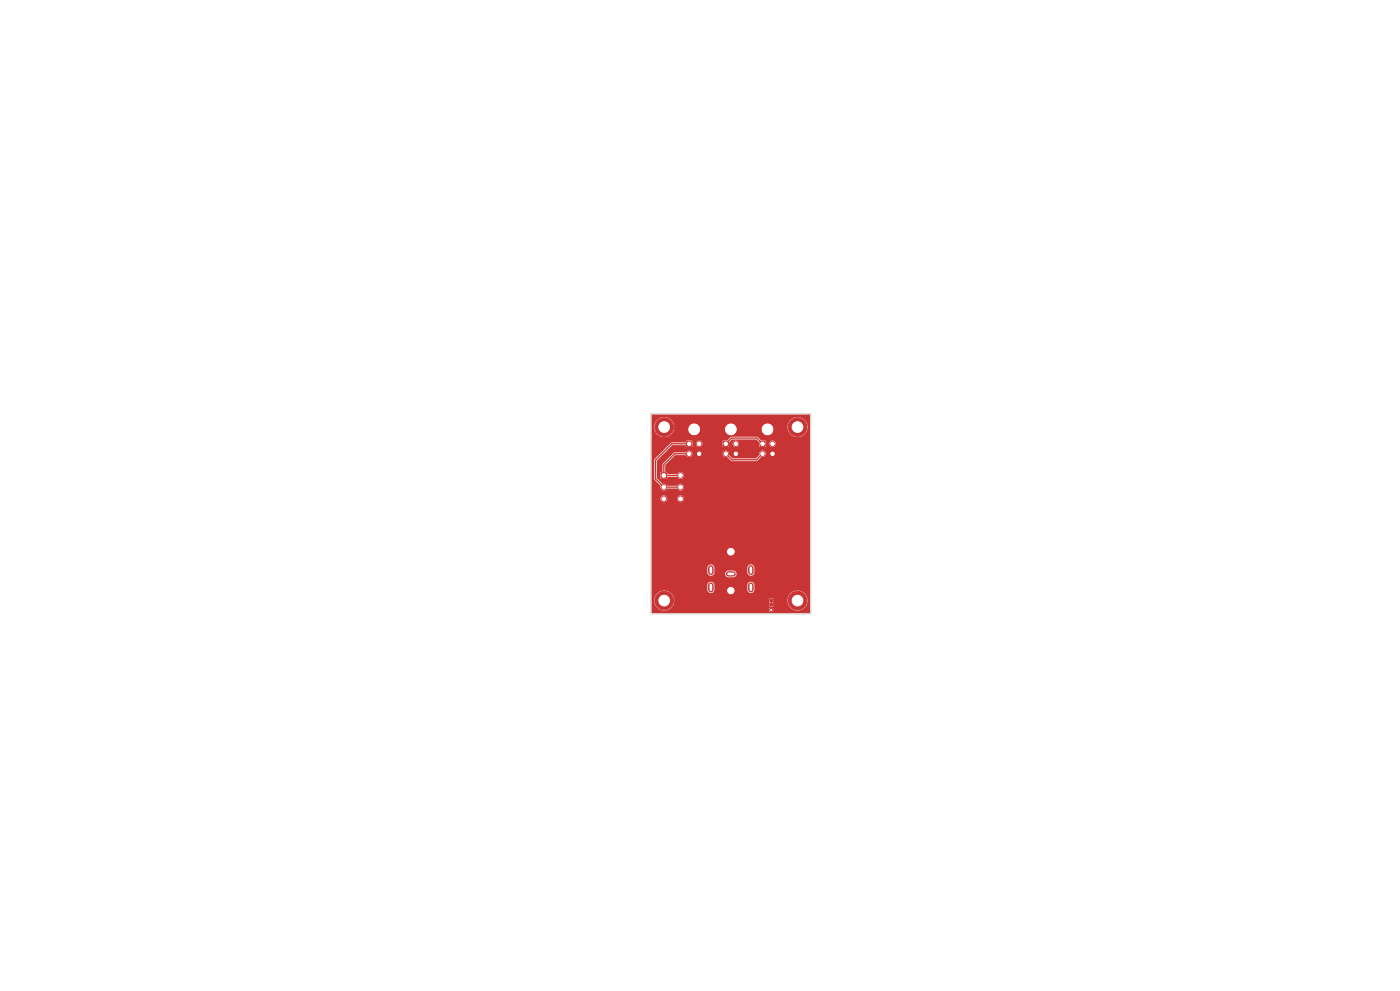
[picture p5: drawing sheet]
<svg xmlns="http://www.w3.org/2000/svg" width="420mm" height="297mm" viewBox="0 0 420 297" stroke-linecap="round" stroke-linejoin="round" font-family="sans-serif">
<g fill="#c83434" stroke="#c83434" stroke-width=".3">
<path d="M206 132.2h1.5v1.6h-1.5z"/>
<path d="M217 132.2h1.5v1.6h-1.5z"/>
<path d="M231 179.5h.7v.8h-.7z"/>
<path d="M231 177.9h.7v.8h-.7z"/>
<path d="M231 182.4h.7v.8h-.7z"/>
<path d="M231 180.8h.7v.8h-.7z"/>
<path d="M228 132.2h1.5v1.6h-1.5z"/>
<path d="M198.3 141.7h1.7v1.6h-1.7z"/>
<circle cx="239.2" cy="180" r="2.8"/>
<circle cx="199.2" cy="180" r="2.8"/>
<circle cx="199.2" cy="128" r="2.8"/>
<circle cx="239.2" cy="128" r="2.8"/>
<circle cx="209.7" cy="133" r=".76"/>
<circle cx="206.7" cy="136" r=".76"/>
<circle cx="209.7" cy="136" r=".76"/>
<circle cx="220.7" cy="133" r=".76"/>
<circle cx="217.7" cy="136" r=".76"/>
<circle cx="220.7" cy="136" r=".76"/>
<circle cx="231.7" cy="133" r=".76"/>
<circle cx="228.7" cy="136" r=".76"/>
<circle cx="231.7" cy="136" r=".76"/>
<circle cx="204.1" cy="142.5" r=".82"/>
<circle cx="204.1" cy="146" r=".82"/>
<circle cx="199.1" cy="146" r=".82"/>
<circle cx="204.1" cy="149.5" r=".82"/>
<circle cx="199.1" cy="149.5" r=".82"/>
<circle cx="219.2" cy="165.3" r="1.75"/>
<circle cx="231.4" cy="182.8" r=".3"/>
</g>
<path d="M218.5 172h1.4" fill="none" stroke="#c83434" stroke-width="1.6"/>
<path d="M213.3 170.2v1.3M213.3 175.4v1.3M225.2 170.2v1.3M225.2 175.4v1.3" fill="none" stroke="#c83434" stroke-width="1.7"/>
<path d="M206.8 136h-4.5l-3.1 3.2v3.3h4.9M206.8 133h-5.3l-4.9 4.9v5.6l2.6 2.5h4.9M217.7 136l1.8 1.8h7.4l1.8-1.8M217.7 133l1.8-1.7h7.6l1.6 1.7M231.4 179.9v1.3" fill="none" stroke="#c83434" stroke-width=".4"/>
<path d="M195.5 124.3h47.5v59.4l-47.4 .1-.1-4h.7a3 3 0 0 0 1.6 2.8 3 3 0 0 0 3.2-.2h29.7l.2 1h.8l.3-.2-.1-.8-.2-.2h-.7l-.3 .2h-29.7l.3-.2a3 3 0 0 0 .9-2.7h28.5l.2 1-.2 1.1 .3 .2 .9-.1 .1-1.9h4.2v.4a3 3 0 0 0 4.6 2.4 3 3 0 0 0 0-5.2 3 3 0 0 0-4.6 2.4h-4.2l-.3-.5h-.7l-.3 .2h-28.5a3 3 0 0 0-3.1-2.5 3 3 0 0 0-2.9 2.8h-.7v-4.5h16.7v1.5a1.05 1.05 0 0 0 1 1 1.05 1.05 0 0 0 1.1-.9h3.8v.2a1.1 1.1 0 0 0 1.7 .8 1.1 1.1 0 0 0 0-1.8 1.1 1.1 0 0 0-1.7 .8h-3.8v-1.6h9.9v1.7a1.06 1.06 0 0 0 1.2 .8 1.06 1.06 0 0 0 .9-1v-1.7a1.06 1.06 0 0 0-1.2-.8 1.06 1.06 0 0 0-.9 1h-9.9v-.2a1.06 1.06 0 0 0-1.2-.8 1.06 1.06 0 0 0-.9 1h-16.7v-5.2h16.7v1.5a1.05 1.05 0 0 0 .8 .9 1.05 1.05 0 0 0 1.1-.4h3.4l.3 .5 .5 .4h1.9a1 1 0 0 0 .8-1.1 1 1 0 0 0-1-.9l-1.9 .1-.4 .4-.2 .6h-3.4l.2-2h9.9v1.7a1.06 1.06 0 0 0 1.2 .8 1.06 1.06 0 0 0 .9-1v-1.7a1.06 1.06 0 0 0-1.2-.8 1.06 1.06 0 0 0-.9 1h-9.9v-.2a1.06 1.06 0 0 0-1.2-.7 1.06 1.06 0 0 0-.9 .9h-16.7v-20.7h2.6v.2a1.03 1.03 0 0 0 1.2 .9 1.03 1.03 0 0 0 .9-1.1h2.9v.2a1.03 1.03 0 0 0 1.6 .8 1.03 1.03 0 0 0 0-1.8 1.03 1.03 0 0 0-1.6 .8h-2.9l-.1-.2a1.03 1.03 0 0 0-1.1-.7 1.03 1.03 0 0 0-.9 .9h-2.6v-11.6h.7l.1 5.9 1.8 1.9a1.1 1.1 0 0 0 .7 1.4 1.1 1.1 0 0 0 1.4-.6h3a1.05 1.05 0 0 0 1.6 .3 1.05 1.05 0 0 0-.1-1.7 1.05 1.05 0 0 0-1.6 .6l-3-.1a1.25 1.25 0 0 0-1.4-.5l-1.6-1.7v-1.6h1l.1 1.8h1.9l.2-.6h2.9a1.06 1.06 0 0 0 1.6 .3 1.06 1.06 0 0 0-.1-1.7 1.06 1.06 0 0 0-1.6 .6h-2.9l-.1-.6-.5-.1v-2l2.9-3h3.3a1.01 1.01 0 0 0 1.1 .6 1.01 1.01 0 0 0 .8-.9h9.1v.2a1.1 1.1 0 0 0 1.3 .7l1.4 1.2h7.5l1.4-1.2a1 1 0 0 0 1.3-.8 1 1 0 0 0-1.1-1.2 1 1 0 0 0-.8 1.4l-1 1h-7l-1.1-1.1a.97 .97 0 0 0-.8-1.3 .97 .97 0 0 0-1.1 1.1h-9.1v-.2a1.01 1.01 0 0 0-.8-.9 1.01 1.01 0 0 0-1.1 .6l-3.7 .1-3.3 3.3-.1 2.4-.6 .3h-1v-3.6l4.6-4.7h4l.2 .5 1.6 .1 .2-.9h1.1a.96 .96 0 0 0 1.4 .7 .96 .96 0 0 0 .1-1.6h6.5v1.6l.2 .2 1.6-.1 .1-.8h1.1a.97 .97 0 0 0 1.5 .7 .97 .97 0 0 0 0-1.6 .97 .97 0 0 0-1.5 .7v.2h-1.1v-.5l.9-.9h7.2l1 .9 .1 1.3h1.7l.1-.8h1.1v.2a.97 .97 0 0 0 1.6 .4 .97 .97 0 0 0-.3-1.6 .97 .97 0 0 0-1.3 1h-1.1v-1l-1.4-.1-1.2-1.1h-7.7l-1.3 1.1h-1.1l-.2 .2-6.6-.1a.97 .97 0 0 0-1.4 1h-1.1l-.2-1.1-1.6 .1-.2 .5h-4.3l-5.2 5.2h-.7v-10h.7v.4a3 3 0 0 0 2.8 2.8 3 3 0 0 0 3.2-2.4h4.3v.2a1.75 1.75 0 0 0 1.9 1.6 1.75 1.75 0 0 0 1.6-1.8h7.5v.2a1.75 1.75 0 0 0 1.9 1.6 1.75 1.75 0 0 0 1.6-1.8h7.5v.2a1.75 1.75 0 0 0 2.2 1.6 1.75 1.75 0 0 0 1.1-2.6h4.4v.4a3 3 0 0 0 4.6 2.4 3 3 0 0 0 0-5.2 3 3 0 0 0-4.6 2.4l-4.5-.1a1.75 1.75 0 0 0-1.9-.7 1.75 1.75 0 0 0-1.3 1.6h-7.5v-.3a1.75 1.75 0 0 0-1.9-1.4 1.75 1.75 0 0 0-1.6 1.7h-7.5v-.3a1.75 1.75 0 0 0-1.9-1.4 1.75 1.75 0 0 0-1.6 1.7l-4.3-.1a3 3 0 0 0-2.6-3.5 3 3 0 0 0-3.4 2.8h-.7z" fill="#c83434"/>
<path d="M195.2 124h48.1v60h-48.1z" fill="none" stroke="#d0d2cd" stroke-width=".3"/>
<g fill="#fff" stroke="#fff" stroke-width=".3">
<circle cx="231.4" cy="182.8" r=".15"/>
<circle cx="239.2" cy="180" r="1.6"/>
<circle cx="199.3" cy="180" r="1.6"/>
<circle cx="199.3" cy="128" r="1.6"/>
<circle cx="239.2" cy="128" r="1.6"/>
<circle cx="208.2" cy="128.7" r="1.5"/>
<circle cx="206.8" cy="133" r=".51"/>
<circle cx="209.8" cy="133" r=".51"/>
<circle cx="206.8" cy="136" r=".51"/>
<circle cx="209.8" cy="136" r=".51"/>
<circle cx="219.2" cy="128.7" r="1.5"/>
<circle cx="217.8" cy="133" r=".51"/>
<circle cx="220.8" cy="133" r=".51"/>
<circle cx="217.8" cy="136" r=".51"/>
<circle cx="220.8" cy="136" r=".51"/>
<circle cx="230.3" cy="128.7" r="1.5"/>
<circle cx="228.8" cy="133" r=".51"/>
<circle cx="231.8" cy="133" r=".51"/>
<circle cx="228.8" cy="136" r=".51"/>
<circle cx="231.8" cy="136" r=".51"/>
<circle cx="204.2" cy="142.5" r=".55"/>
<circle cx="199.2" cy="142.5" r=".55"/>
<circle cx="204.2" cy="146" r=".55"/>
<circle cx="199.2" cy="146" r=".55"/>
<circle cx="204.2" cy="149.5" r=".55"/>
<circle cx="199.2" cy="149.5" r=".55"/>
<circle cx="219.2" cy="177" r=".85"/>
<circle cx="219.2" cy="165.3" r="1"/>
</g>
<path d="M213.3 170.2v1.4M213.3 175.4v1.3M218.5 172h1.4M225.2 170.1v1.5M225.2 175.4v1.3" fill="none" stroke="#fff" stroke-width=".8"/>
</svg>
